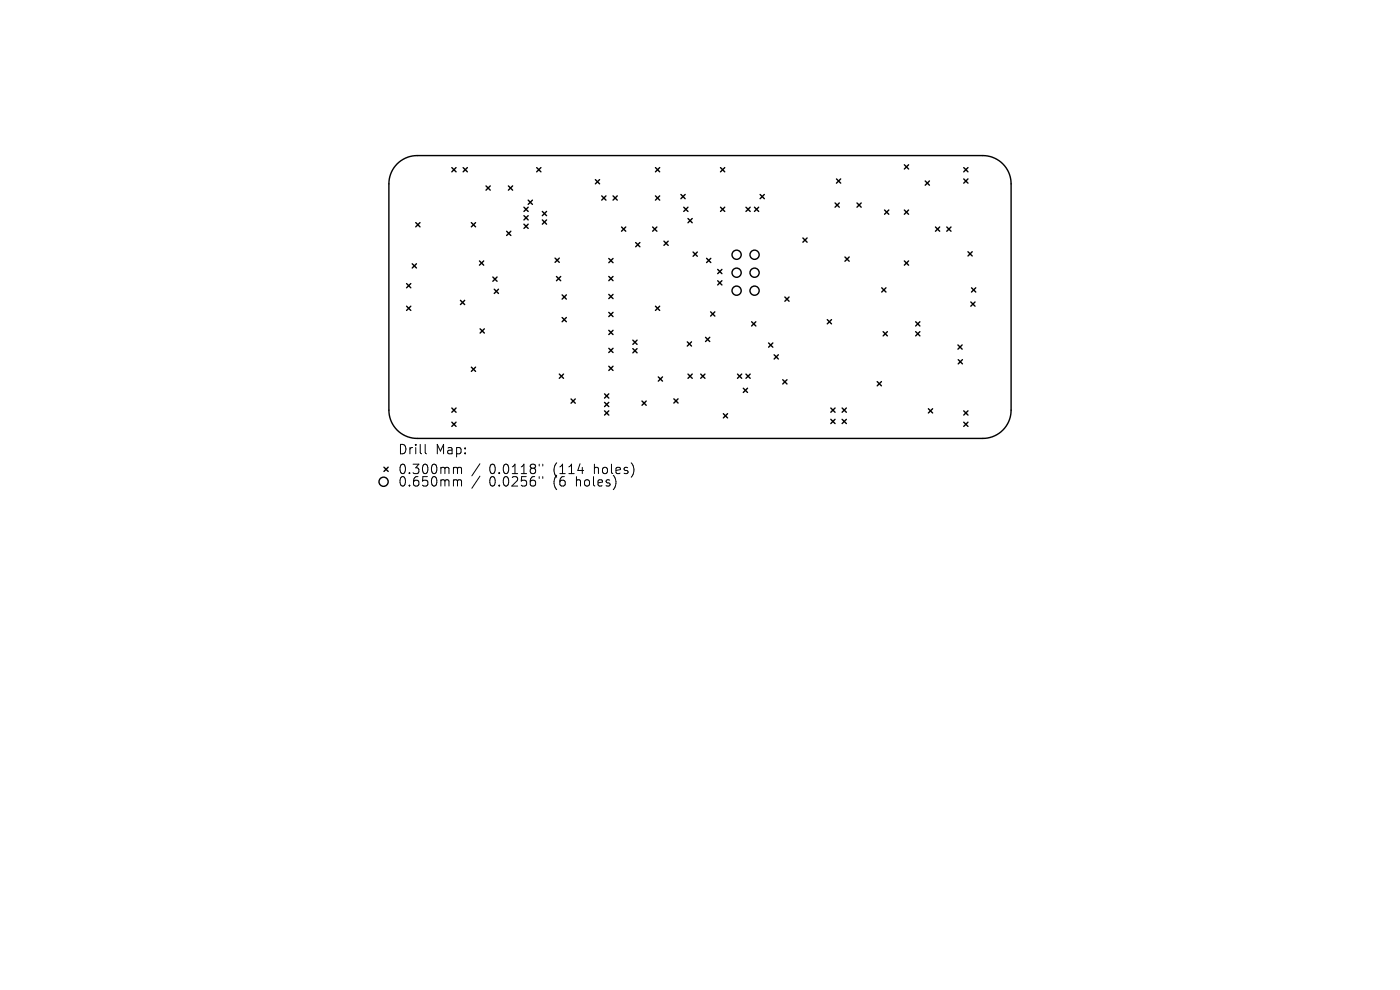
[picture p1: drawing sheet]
<svg xmlns="http://www.w3.org/2000/svg" width="297mm" height="210mm" viewBox="0 0 297 210" stroke-linecap="round" stroke-linejoin="round" font-family="sans-serif">
<defs><g id="words">
<g font-size="2.8">
<text x="84.4" y="96.7">Drill</text>
<text x="84.4" y="100.9">0.300mm</text>
<text x="92.4" y="96.7">Map:</text>
<text x="103.8" y="100.9">0.0118&quot;</text>
<text x="117.5" y="100.9">(114</text>
<text x="126.3" y="100.9">holes)</text>
<text x="84.4" y="103.5">0.650mm</text>
<text x="103.8" y="103.5">0.0256&quot;</text>
<text x="117.5" y="103.5">(6</text>
<text x="122.5" y="103.5">holes)</text>
</g>
</g></defs>
<g fill="none" stroke="#000" stroke-width=".3">
<path d="M84.3 34.8a6 6 0 0 1 4.2-1.8h120a6 6 0 0 1 6 6v48a6 6 0 0 1-6 6h-120a6 6 0 0 1-6-6v-48a6 6 0 0 1 1.8-4.2zM95.9 35.6l.9 .9M96.8 35.6l-.9 .9M98.3 35.6l.9 .9M99.2 35.6l-.9 .9M103.1 39.4l.9 .9M104 39.4l-.9 .9M107.9 39.4l.9 .9M108.8 39.4l-.9 .9M113.9 35.6l.9 .9M114.8 35.6l-.9 .9M126.3 38.1l.9 .9"/>
<path d="M127.2 38.1l-.9 .9M139.1 35.6l.9 .9M140 35.6l-.9 .9M152.9 35.6l.9 .9M153.8 35.6l-.9 .9M177.5 38l.9 .9M178.4 38l-.9 .9M191.9 35l.9 .9M192.8 35l-.9 .9M196.3 38.4l.9 .9M197.2 38.4l-.9 .9M204.5 35.6l.9 .9"/>
<path d="M204.5 38l.9 .9M205.4 35.6l-.9 .9M205.4 38l-.9 .9M87.4 56l.9 .9M88.2 47.2l.9 .9M88.3 56l-.9 .9M89.1 47.2l-.9 .9M100 47.2l.9 .9M100.9 47.2l-.9 .9M101.7 55.4l.9 .9M102.6 55.4l-.9 .9M104.6 58.8l.9 .9"/>
<path d="M105.5 58.8l-.9 .9M107.5 49.1l.9 .9M108.4 49.1l-.9 .9M111.2 44l.9 .9M111.2 45.8l.9 .9M111.2 47.6l.9 .9M112.1 44l-.9 .9M112.1 45.8l-.9 .9M112.1 47.6l-.9 .9M112.1 42.5l.9 .9M113 42.5l-.9 .9M115.1 46.7l.9 .9"/>
<path d="M115.1 44.9l.9 .9M116 44.9l-.9 .9M116 46.7l-.9 .9M117.8 54.8l.9 .9M118.1 58.7l.9 .9M118.7 54.8l-.9 .9M119 58.7l-.9 .9M127.7 41.6l.9 .9M128.6 41.6l-.9 .9M129.2 54.8l.9 .9M129.2 58.6l.9 .9M130.1 54.8l-.9 .9"/>
<path d="M130.1 58.6l-.9 .9M130.1 41.6l.9 .9M131 41.6l-.9 .9M131.9 48.2l.9 .9M132.8 48.2l-.9 .9M134.9 51.5l.9 .9M135.8 51.5l-.9 .9M138.5 48.2l.9 .9M139.1 41.6l.9 .9M139.4 48.2l-.9 .9M140 41.6l-.9 .9M140.9 51.2l.9 .9"/>
<path d="M141.8 51.2l-.9 .9M144.5 41.3l.9 .9M145.1 44l.9 .9M145.4 41.3l-.9 .9M146 44l-.9 .9M146 46.4l.9 .9M146.9 46.4l-.9 .9M147 53.5l.9 .9M147.9 53.5l-.9 .9M149.9 54.8l.9 .9M150.8 54.8l-.9 .9M152.3 57.2l.9 .9"/>
<path d="M152.3 59.6l.9 .9M152.9 44l.9 .9M153.2 59.6l-.9 .9M153.2 57.2l-.9 .9M153.8 44l-.9 .9M158.3 44l.9 .9M159.2 44l-.9 .9M160.1 44l.9 .9M161 44l-.9 .9M161.3 41.3l.9 .9M162.2 41.3l-.9 .9M170.3 50.5l.9 .9"/>
<path d="M171.2 50.5l-.9 .9M177.2 43.1l.9 .9M178.1 43.1l-.9 .9M179.3 54.5l.9 .9M180.2 54.5l-.9 .9M181.8 43.1l.9 .9M182.7 43.1l-.9 .9M187.7 44.6l.9 .9M188.6 44.6l-.9 .9M191.9 44.6l.9 .9M191.9 55.4l.9 .9M192.8 44.6l-.9 .9"/>
<path d="M192.8 55.4l-.9 .9M198.5 48.2l.9 .9M199.4 48.2l-.9 .9M200.9 48.2l.9 .9M201.8 48.2l-.9 .9M205.4 53.4l.9 .9M206.3 53.4l-.9 .9M86.3 60.2l.9 .9M86.3 65l.9 .9M87.2 60.2l-.9 .9M87.2 65l-.9 .9M97.7 63.7l.9 .9"/>
<path d="M98.6 63.7l-.9 .9M100 77.9l.9 .9M100.9 77.9l-.9 .9M101.9 69.8l.9 .9M102.8 69.8l-.9 .9M104.9 61.4l.9 .9M105.8 61.4l-.9 .9M118.7 79.4l.9 .9M119.3 62.6l.9 .9M119.3 67.4l.9 .9M119.6 79.4l-.9 .9M120.2 62.6l-.9 .9"/>
<path d="M120.2 67.4l-.9 .9M129.2 62.5l.9 .9M129.2 66.3l.9 .9M129.2 70.1l.9 .9M129.2 73.9l.9 .9M129.2 77.7l.9 .9M130.1 62.5l-.9 .9M130.1 66.3l-.9 .9M130.1 70.1l-.9 .9M130.1 73.9l-.9 .9M130.1 77.7l-.9 .9M134.3 72.2l.9 .9"/>
<path d="M134.3 74l.9 .9M135.2 72.2l-.9 .9M135.2 74l-.9 .9M139.1 65l.9 .9M139.7 80l.9 .9M140 65l-.9 .9M140.6 80l-.9 .9M145.8 72.5l.9 .9M146 79.4l.9 .9M146.7 72.5l-.9 .9M146.9 79.4l-.9 .9M148.7 79.4l.9 .9"/>
<path d="M149.6 79.4l-.9 .9M149.7 71.6l.9 .9M150.6 71.6l-.9 .9M150.8 66.2l.9 .9M151.7 66.2l-.9 .9M156.5 79.4l.9 .9M157.4 79.4l-.9 .9M158.3 79.4l.9 .9M159.2 79.4l-.9 .9M159.5 68.3l.9 .9M160.4 68.3l-.9 .9M163.1 72.8l.9 .9"/>
<path d="M164 72.8l-.9 .9M164.2 75.3l.9 .9M165.1 75.3l-.9 .9M166.5 63l.9 .9M167.4 63l-.9 .9M175.5 67.8l.9 .9M176.4 67.8l-.9 .9M187.1 61.1l.9 .9M187.4 70.4l.9 .9M188 61.1l-.9 .9M188.3 70.4l-.9 .9M194.3 68.3l.9 .9"/>
<path d="M194.3 70.4l.9 .9M195.2 68.3l-.9 .9M195.2 70.4l-.9 .9M203.2 73.2l.9 .9M203.3 76.3l.9 .9M204.1 73.2l-.9 .9M204.2 76.3l-.9 .9M206 64.1l.9 .9M206.1 61.1l.9 .9M206.9 64.1l-.9 .9M207 61.1l-.9 .9M81.5 99.1l.9 .9"/>
<path d="M82.4 99.1l-.9 .9M95.9 86.6l.9 .9M95.9 89.6l.9 .9M96.8 86.6l-.9 .9M96.8 89.6l-.9 .9M121.1 84.6l.9 .9M122 84.6l-.9 .9M128.3 87.2l.9 .9M128.3 83.6l.9 .9M128.3 85.4l.9 .9M129.2 83.6l-.9 .9M129.2 85.4l-.9 .9"/>
<path d="M129.2 87.2l-.9 .9M136.2 85.1l.9 .9M137.1 85.1l-.9 .9M143 84.6l.9 .9M143.9 84.6l-.9 .9M153.5 87.8l.9 .9M154.4 87.8l-.9 .9M157.7 82.4l.9 .9M158.6 82.4l-.9 .9M166.1 80.6l.9 .9M167 80.6l-.9 .9M176.3 86.6l.9 .9"/>
<path d="M176.3 89l.9 .9M177.2 86.6l-.9 .9M177.2 89l-.9 .9M178.7 89l.9 .9M178.7 86.6l.9 .9M179.6 86.6l-.9 .9M179.6 89l-.9 .9M186.1 80.9l.9 .9M187 80.9l-.9 .9M197 86.7l.9 .9M197.9 86.7l-.9 .9M204.5 87.2l.9 .9"/>
<path d="M204.5 89.6l.9 .9M205.4 87.2l-.9 .9M205.4 89.6l-.9 .9"/>
<circle cx="156.3" cy="57.8" r=".97"/>
<circle cx="156.3" cy="54" r=".97"/>
<circle cx="160.1" cy="54" r=".97"/>
<circle cx="160.1" cy="57.8" r=".97"/>
<circle cx="156.3" cy="61.7" r=".97"/>
<circle cx="160.1" cy="61.7" r=".97"/>
<circle cx="81.4" cy="102.2" r=".97"/>
</g>
<g fill="none" stroke="#000" stroke-width=".21">
<path d="M90.2 94.3v1.7l.3 .3M96.5 99.1h.3l.3 .3M97.1 99.4l.2-.3 .5 .1 .1 1.3M97.1 99.4v1.1M101.8 98.4l-1.7 2.5M114.4 98.5v.3M115.1 98.5v.3M96.5 101.8l.5 .1 .1 .2M97.1 102.1v1M97.1 102.1l.2-.3 .5 .1 .1 1.2M101.8 101l-1.7 2.6M114.4 101.1v.4"/>
<path d="M115.1 101.1v.4"/>
</g>
<use href="#words"/>
</svg>
